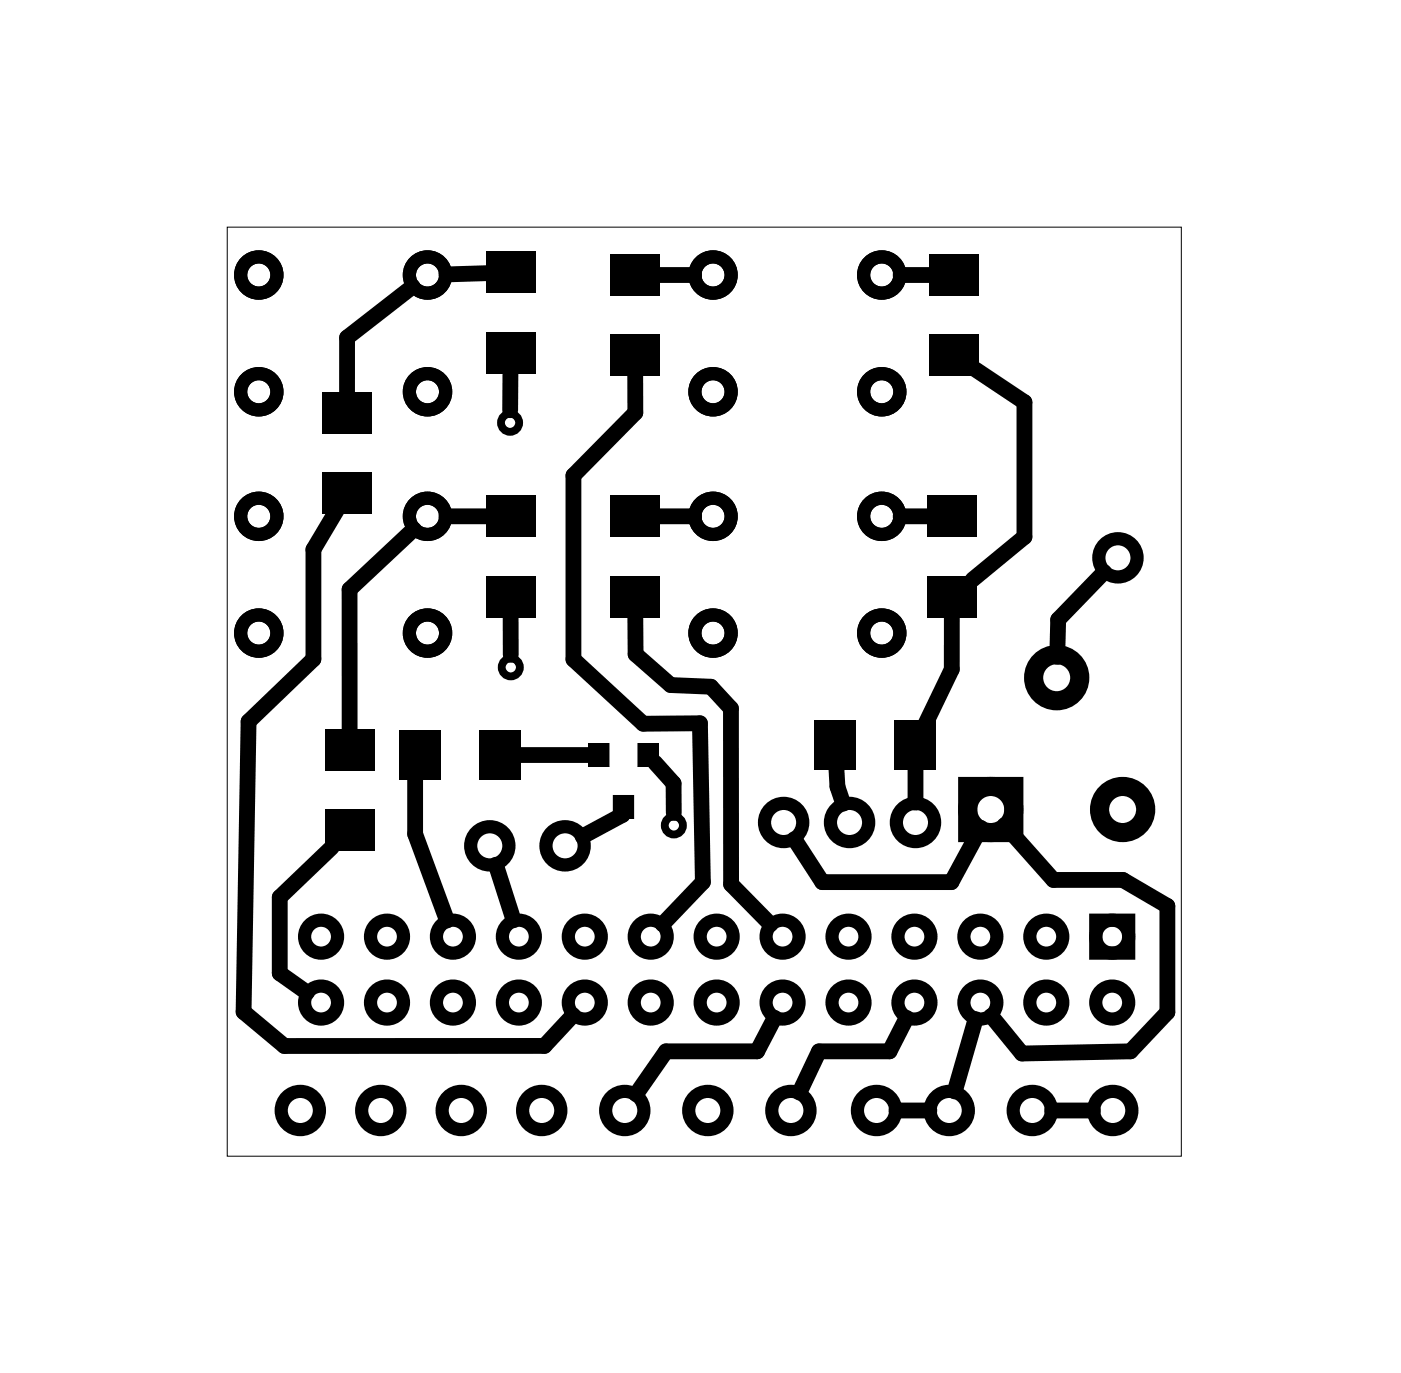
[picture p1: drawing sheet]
<svg xmlns="http://www.w3.org/2000/svg" width="54mm" height="53mm" viewBox="0 0 54 53" stroke-linecap="round" stroke-linejoin="round" font-family="sans-serif">
<path d="M8.8 8.8h36.7v35.8h-36.7z" fill="none" stroke="#000" stroke-width=".04"/>
<g fill="none" stroke="#000" stroke-width=".51">
<path d="M42.2 35.5h1.3v1.2h-1.3z"/>
<circle cx="10" cy="19.9" r=".7"/>
<circle cx="10" cy="10.6" r=".7"/>
<circle cx="10" cy="15.1" r=".7"/>
<circle cx="16.5" cy="19.9" r=".7"/>
<circle cx="16.5" cy="10.6" r=".7"/>
<circle cx="16.5" cy="15.1" r=".7"/>
<circle cx="27.5" cy="10.6" r=".7"/>
<circle cx="27.5" cy="19.9" r=".7"/>
<circle cx="27.5" cy="15.1" r=".7"/>
<circle cx="34" cy="10.6" r=".7"/>
<circle cx="34" cy="19.9" r=".7"/>
<circle cx="34" cy="15.1" r=".7"/>
<circle cx="10" cy="24.4" r=".7"/>
<circle cx="12.4" cy="36.1" r=".64"/>
<circle cx="12.4" cy="38.6" r=".64"/>
<circle cx="14.9" cy="38.6" r=".64"/>
<circle cx="14.9" cy="36.1" r=".64"/>
<circle cx="16.5" cy="24.4" r=".7"/>
<circle cx="17.4" cy="36.1" r=".64"/>
<circle cx="17.4" cy="38.6" r=".64"/>
<circle cx="18.9" cy="32.6" r=".74"/>
<circle cx="20" cy="38.6" r=".64"/>
<circle cx="20" cy="36.1" r=".64"/>
<circle cx="21.8" cy="32.6" r=".74"/>
<circle cx="22.5" cy="38.6" r=".64"/>
<circle cx="22.5" cy="36.1" r=".64"/>
<circle cx="25.1" cy="36.1" r=".64"/>
<circle cx="25.1" cy="38.6" r=".64"/>
<circle cx="27.5" cy="24.4" r=".7"/>
<circle cx="27.6" cy="38.6" r=".64"/>
<circle cx="27.6" cy="36.1" r=".64"/>
<circle cx="30.1" cy="38.6" r=".64"/>
<circle cx="30.1" cy="36.1" r=".64"/>
<circle cx="30.2" cy="31.7" r=".74"/>
<circle cx="32.7" cy="36.1" r=".64"/>
<circle cx="32.7" cy="38.6" r=".64"/>
<circle cx="32.7" cy="31.7" r=".74"/>
<circle cx="34" cy="24.4" r=".7"/>
<circle cx="35.2" cy="36.1" r=".64"/>
<circle cx="35.2" cy="38.6" r=".64"/>
<circle cx="35.3" cy="31.7" r=".74"/>
<circle cx="37.8" cy="36.1" r=".64"/>
<circle cx="37.8" cy="38.6" r=".64"/>
<circle cx="40.3" cy="38.6" r=".64"/>
<circle cx="40.3" cy="36.1" r=".64"/>
<circle cx="42.8" cy="38.6" r=".64"/>
<circle cx="42.8" cy="36.1" r=".64"/>
<circle cx="43.1" cy="21.5" r=".74"/>
<circle cx="11.6" cy="42.8" r=".74"/>
<circle cx="14.7" cy="42.8" r=".74"/>
<circle cx="17.8" cy="42.8" r=".74"/>
<circle cx="20.9" cy="42.8" r=".74"/>
<circle cx="24.1" cy="42.8" r=".74"/>
<circle cx="27.3" cy="42.8" r=".74"/>
<circle cx="30.5" cy="42.8" r=".74"/>
<circle cx="33.8" cy="42.8" r=".74"/>
<circle cx="36.6" cy="42.8" r=".74"/>
<circle cx="39.8" cy="42.8" r=".74"/>
<circle cx="42.9" cy="42.8" r=".74"/>
</g>
<g fill="none" stroke="#000" stroke-width=".3">
<circle cx="19.7" cy="16.3" r=".35"/>
<circle cx="19.7" cy="25.7" r=".35"/>
<circle cx="26" cy="31.8" r=".35"/>
</g>
<g fill="#000">
<path d="M12.4 15.1h1.9v1.6h-1.9zM12.4 18.2h1.9v1.6h-1.9zM18.7 9.7h1.9v1.6h-1.9zM18.7 12.8h1.9v1.6h-1.9zM23.5 19.1h1.9v1.6h-1.9zM23.5 9.8h1.9v1.6h-1.9zM23.5 12.9h1.9v1.6h-1.9zM35.8 12.9h1.9v1.6h-1.9zM35.8 9.8h1.9v1.6h-1.9zM12.5 28.1h1.9v1.6h-1.9zM12.5 31.2h1.9v1.6h-1.9zM15.4 28.1h1.6v1.9h-1.6z"/>
<path d="M18.5 28.1h1.6v1.9h-1.6zM18.7 22.2h1.9v1.6h-1.9zM18.7 19.1h1.9v1.6h-1.9zM22.7 28.6h.8v.9h-.8zM23.5 22.2h1.9v1.6h-1.9zM23.6 30.6h.8v.9h-.8zM24.6 28.6h.8v.9h-.8zM31.4 27.7h1.6v1.9h-1.6zM34.5 27.7h1.6v1.9h-1.6zM35.7 22.2h1.9v1.6h-1.9zM35.7 19.1h1.9v1.6h-1.9z"/>
<path d="M22.7 28.6v1h.8v-1zM22.7 28.6h.8v.9h-.8z"/>
<path d="M23.6 30.6v1h.8v-1zM23.6 30.6h.8v.9h-.8z"/>
<path d="M24.6 28.6v1h.8v-1zM24.6 28.6h.8v.9h-.8z"/>
</g>
<g fill="none" stroke="#000" stroke-width=".74" stroke-linecap="butt">
<path d="M37.3 30.3h1.8v1.8h-1.8z"/>
<circle cx="38.2" cy="31.2" r=".89"/>
<circle cx="40.7" cy="26.1" r=".89"/>
<circle cx="43.3" cy="31.2" r=".89"/>
</g>
<g fill="none" stroke="#000" stroke-width=".61">
<path d="M13 19.7l-.9 1.5v4.2l-2.5 2.4-.2 11.2 1.6 1.3h10l1.1-1.2M15.9 11l-2.5 2v2.2M17.2 19.9h1.7M18.9 10.5l-1.7 .1M19.7 14.3v1.5M24.5 14.4v1.5l-2.4 2.4v7.1l2.7 2.5h2.2l.1 6.1-1.6 1.6M25.3 19.9h1.4M26.7 10.6h-1.4M34.7 19.9h1.2M34.7 10.6h1.3M37.6 14.2l1.9 1.3v5.2l-2 1.6M12.8 32.7l-2 1.9v2.9l1 .8"/>
<path d="M15.9 20.4l-2.4 2.3v5.5M16.2 29.1l-.2 .6v2.4l1.2 3.4M19.1 33.3l.7 2.2M19.7 23.7v1.5M22.8 29.1h-2.9M24 31.1v.3l-1.6 .8M24.5 23.7v1.5l1.3 1.2 1.6 .1 .8 .8v6.8l1.5 1.5M25.2 29.4l.8 .8v1.1M29.8 39.2l-.6 1.3h-3.5l-1.2 1.7M32.2 29.5l.1 .8 .2 .7M34.9 39.2l-.6 1.3h-2.7l-.8 1.6M35.3 29.5v1.4"/>
<path d="M36.7 23.7v2.1l-1 2.1M37.6 39.3l-.8 2.8M37.8 31.9l-1.1 2.1h-5l-1.1-1.7M38.7 31.8l1.9 2.1h2.7l1.7 1v4.1l-1.4 1.5-4.2 .1-1.2-1.4M42.5 22l-1.7 1.9-.1 1.4M34.5 42.8h1.3M40.5 42.8h1.6"/>
</g>
</svg>
